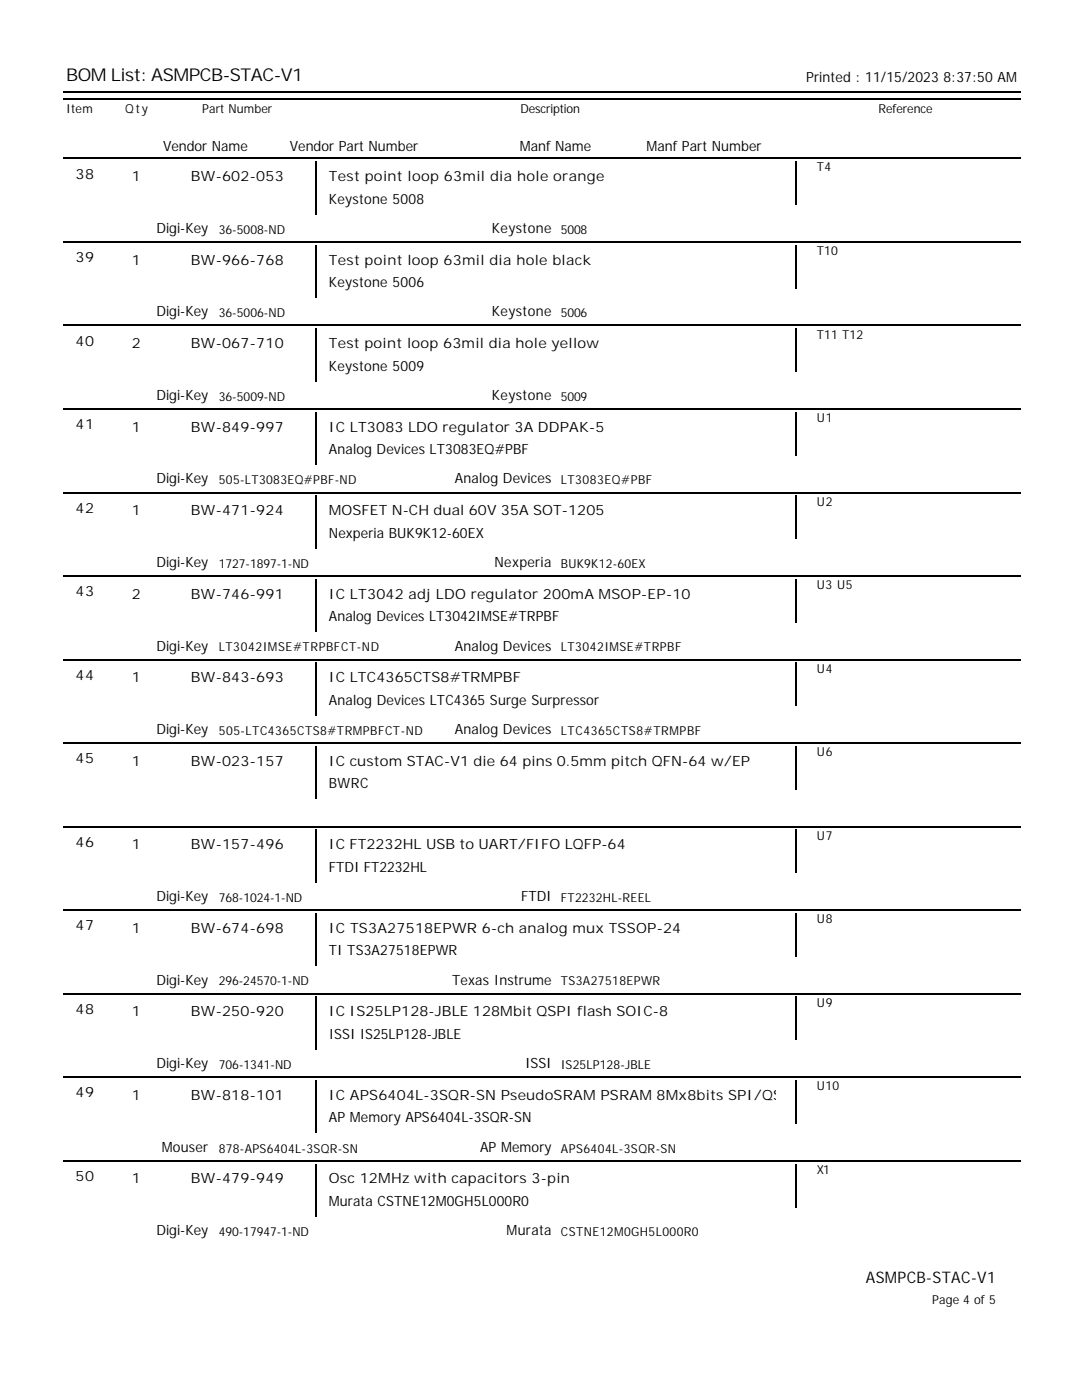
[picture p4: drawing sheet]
<svg xmlns="http://www.w3.org/2000/svg" width="216mm" height="279mm" viewBox="0 0 216 279" stroke-linecap="round" stroke-linejoin="round" font-family="sans-serif">
<defs><g id="words">
<text font-size="3.5" x="13.2" y="16.2">BOM List: ASMPCB-STAC-V1</text>
<text font-size="3.2" x="172.8" y="256.1">ASMPCB-STAC-V1</text>
<g font-size="2.8">
<text x="160.9" y="16.3">Printed : 11/15/2023 8:37:50 AM</text>
<text x="15.1" y="35.6">38</text>
<text x="32.5" y="30.1">Vendor Name</text>
<text x="57.8" y="30.1">Vendor Part Number</text>
<text x="103.7" y="30.1">Manf Name</text>
<text x="129" y="30.1">Manf Part Number</text>
<text x="26.3" y="36.2">1</text>
<text x="38.1" y="36.2">BW-602-053</text>
<text x="65.6" y="36.2">Test point loop 63mil dia hole orange</text>
<text x="65.6" y="40.7">Keystone 5008</text>
<text x="31.2" y="46.5">Digi-Key</text>
<text x="98.2" y="46.5">Keystone</text>
<text x="15.1" y="52.3">39</text>
<text x="26.3" y="52.8">1</text>
<text x="38.1" y="52.8">BW-966-768</text>
<text x="65.6" y="52.8">Test point loop 63mil dia hole black</text>
<text x="65.6" y="57.3">Keystone 5006</text>
<text x="31.2" y="63.1">Digi-Key</text>
<text x="98.2" y="63.1">Keystone</text>
<text x="15.1" y="69">40</text>
<text x="26.3" y="69.5">2</text>
<text x="38.1" y="69.5">BW-067-710</text>
<text x="65.6" y="69.5">Test point loop 63mil dia hole yellow</text>
<text x="65.6" y="74">Keystone 5009</text>
<text x="31.2" y="79.8">Digi-Key</text>
<text x="98.2" y="79.8">Keystone</text>
<text x="15.1" y="85.6">41</text>
<text x="26.3" y="86.2">1</text>
<text x="38.1" y="86.2">BW-849-997</text>
<text x="65.6" y="86.2">IC LT3083 LDO regulator 3A DDPAK-5</text>
<text x="65.6" y="90.7">Analog Devices LT3083EQ#PBF</text>
<text x="31.2" y="96.5">Digi-Key</text>
<text x="90.8" y="96.5">Analog Devices</text>
<text x="15.1" y="102.3">42</text>
<text x="26.3" y="102.8">1</text>
<text x="38.1" y="102.8">BW-471-924</text>
<text x="65.6" y="102.8">MOSFET N-CH dual 60V 35A SOT-1205</text>
<text x="65.6" y="107.3">Nexperia BUK9K12-60EX</text>
<text x="31.2" y="113.2">Digi-Key</text>
<text x="98.7" y="113.2">Nexperia</text>
<text x="15.1" y="119">43</text>
<text x="26.3" y="119.5">2</text>
<text x="38.1" y="119.5">BW-746-991</text>
<text x="65.6" y="119.5">IC LT3042 adj LDO regulator 200mA MSOP-EP-10</text>
<text x="65.6" y="124">Analog Devices LT3042IMSE#TRPBF</text>
<text x="31.2" y="129.8">Digi-Key</text>
<text x="90.8" y="129.8">Analog Devices</text>
<text x="15.1" y="135.6">44</text>
<text x="26.3" y="136.2">1</text>
<text x="38.1" y="136.2">BW-843-693</text>
<text x="65.6" y="136.2">IC LTC4365CTS8#TRMPBF</text>
<text x="65.6" y="140.7">Analog Devices LTC4365 Surge Surpressor</text>
<text x="31.2" y="146.5">Digi-Key</text>
<text x="90.8" y="146.5">Analog Devices</text>
<text x="15.1" y="152.3">45</text>
<text x="26.3" y="152.8">1</text>
<text x="38.1" y="152.8">BW-023-157</text>
<text x="65.6" y="152.8">IC custom STAC-V1 die 64 pins 0.5mm pitch QFN-64 w/EP</text>
<text x="65.6" y="157.3">BWRC</text>
<text x="15.1" y="169">46</text>
<text x="26.3" y="169.5">1</text>
<text x="38.1" y="169.5">BW-157-496</text>
<text x="65.6" y="169.5">IC FT2232HL USB to UART/FIFO LQFP-64</text>
<text x="31.2" y="179.8">Digi-Key</text>
<text x="65.6" y="174">FTDI FT2232HL</text>
<text x="104" y="179.8">FTDI</text>
<text x="15.1" y="185.6">47</text>
<text x="26.3" y="186.2">1</text>
<text x="38.1" y="186.2">BW-674-698</text>
<text x="65.6" y="186.2">IC TS3A27518EPWR 6-ch analog mux TSSOP-24</text>
<text x="65.6" y="190.7">TI TS3A27518EPWR</text>
<text x="31.2" y="196.5">Digi-Key</text>
<text x="90.2" y="196.5">Texas Instrume</text>
<text x="15.1" y="202.3">48</text>
<text x="26.3" y="202.8">1</text>
<text x="38.1" y="202.8">BW-250-920</text>
<text x="65.6" y="202.8">IC IS25LP128-JBLE 128Mbit QSPI flash SOIC-8</text>
<text x="65.6" y="207.3">ISSI IS25LP128-JBLE</text>
<text x="31.2" y="213.2">Digi-Key</text>
<text x="104.8" y="213.2">ISSI</text>
<text x="15.1" y="219">49</text>
<text x="26.3" y="219.5">1</text>
<text x="38.1" y="219.5">BW-818-101</text>
<text x="65.6" y="219.5">IC APS6404L-3SQR-SN PseudoSRAM PSRAM 8Mx8bits SPI/QSPI SOP-8</text>
<text x="65.6" y="224">AP Memory APS6404L-3SQR-SN</text>
<text x="32.3" y="229.8">Mouser</text>
<text x="95.8" y="229.8">AP Memory</text>
<text x="15.1" y="235.7">50</text>
<text x="26.3" y="236.2">1</text>
<text x="38.1" y="236.2">BW-479-949</text>
<text x="65.6" y="236.2">Osc 12MHz with capacitors 3-pin</text>
<text x="65.6" y="240.7">Murata CSTNE12M0GH5L000R0</text>
<text x="31.2" y="246.5">Digi-Key</text>
<text x="101.1" y="246.5">Murata</text>
</g>
<g font-size="2.5">
<text x="13.2" y="22.6">Item</text>
<text x="25" y="22.6">Qty</text>
<text x="40.3" y="22.6">Part Number</text>
<text x="103.8" y="22.6">Description</text>
<text x="175.3" y="22.6">Reference</text>
<text x="163" y="34.2">T4</text>
<text x="43.7" y="46.7">36-5008-ND</text>
<text x="111.9" y="46.7">5008</text>
<text x="163" y="50.9">T10</text>
<text x="43.7" y="63.3">36-5006-ND</text>
<text x="111.9" y="63.3">5006</text>
<text x="163" y="67.6">T11 T12</text>
<text x="43.7" y="80">36-5009-ND</text>
<text x="111.9" y="80">5009</text>
<text x="163" y="84.2">U1</text>
<text x="43.7" y="96.7">505-LT3083EQ#PBF-ND</text>
<text x="111.9" y="96.7">LT3083EQ#PBF</text>
<text x="163" y="100.9">U2</text>
<text x="43.7" y="113.3">1727-1897-1-ND</text>
<text x="111.9" y="113.3">BUK9K12-60EX</text>
<text x="163" y="117.6">U3 U5</text>
<text x="43.7" y="130">LT3042IMSE#TRPBFCT-ND</text>
<text x="111.9" y="130">LT3042IMSE#TRPBF</text>
<text x="163" y="134.2">U4</text>
<text x="43.7" y="146.7">505-LTC4365CTS8#TRMPBFCT-ND</text>
<text x="111.9" y="146.7">LTC4365CTS8#TRMPBF</text>
<text x="163" y="150.9">U6</text>
<text x="163" y="167.6">U7</text>
<text x="43.7" y="180">768-1024-1-ND</text>
<text x="111.9" y="180">FT2232HL-REEL</text>
<text x="163" y="184.2">U8</text>
<text x="43.7" y="196.7">296-24570-1-ND</text>
<text x="111.9" y="196.7">TS3A27518EPWR</text>
<text x="163" y="200.9">U9</text>
<text x="43.7" y="213.3">706-1341-ND</text>
<text x="111.9" y="213.3">IS25LP128-JBLE</text>
<text x="163" y="217.6">U10</text>
<text x="43.7" y="230">878-APS6404L-3SQR-SN</text>
<text x="111.9" y="230">APS6404L-3SQR-SN</text>
<text x="163" y="234.2">X1</text>
<text x="43.7" y="246.7">490-17947-1-ND</text>
<text x="111.9" y="246.7">CSTNE12M0GH5L000R0</text>
<text x="186" y="260.2">Page 4 of 5</text>
</g>
</g></defs>
<path d="M12.7 18.4h191" fill="none" stroke="#000" stroke-width=".26"/>
<g fill="#fff">
<path d="M27 27h28v4h-28z"/>
<path d="M56.6 27h28.1v4h-28.1z"/>
<path d="M96.8 27h28.1v4h-28.1z"/>
<path d="M126.5 27h28.3v4h-28.3z"/>
</g>
<path d="M12.7 19.7h191" fill="none" stroke="#000" stroke-width=".26"/>
<g fill="#fff">
<path d="M13.2 23.3h8.2v3.4h-8.2z"/>
<path d="M26.7 23.3h35.2v3.4h-35.2z"/>
<path d="M65.1 32.5h89.7v4.5h-89.7z"/>
<path d="M65.1 37h89.7v4.5h-89.7z"/>
</g>
<path d="M158.9 32.3v10.6" fill="none" stroke="#000" stroke-width=".26"/>
<g fill="#fff">
<path d="M26.2 36.8h35.2v4.5h-35.2z"/>
<path d="M14 42.9h28.1v4.5h-28.1z"/>
</g>
<path d="M63.1 32.3v10.6" fill="none" stroke="#000" stroke-width=".26"/>
<g fill="#fff">
<path d="M43.1 42.9h45v4.5h-45z"/>
<path d="M88.9 42.9h21.7v4.5h-21.7z"/>
<path d="M111.4 42.9h45v4.5h-45z"/>
</g>
<path d="M12.7 31.6h191" fill="none" stroke="#000" stroke-width=".26"/>
<g fill="#fff">
<path d="M12.7 37h8.2v5.6h-8.2z"/>
<path d="M158 41h40.4v6.1h-40.4z"/>
<path d="M65.1 49.2h89.7v4.5h-89.7z"/>
<path d="M65.1 53.7h89.7v4.5h-89.7z"/>
</g>
<path d="M158.9 48.9v10.6" fill="none" stroke="#000" stroke-width=".26"/>
<g fill="#fff">
<path d="M26.2 53.4h35.2v4.5h-35.2z"/>
<path d="M14 59.5h28.1v4.5h-28.1z"/>
</g>
<path d="M63.1 48.9v10.6" fill="none" stroke="#000" stroke-width=".26"/>
<g fill="#fff">
<path d="M43.1 59.5h45v4.5h-45z"/>
<path d="M88.9 59.5h21.7v4.5h-21.7z"/>
<path d="M111.4 59.5h45v4.5h-45z"/>
</g>
<path d="M12.7 48.3h191" fill="none" stroke="#000" stroke-width=".26"/>
<g fill="#fff">
<path d="M12.7 53.7h8.2v5.6h-8.2z"/>
<path d="M158 57.7h40.4v6.1h-40.4z"/>
<path d="M65.1 65.9h89.7v4.5h-89.7z"/>
<path d="M65.1 70.4h89.7v4.5h-89.7z"/>
</g>
<path d="M158.9 65.6v10.6" fill="none" stroke="#000" stroke-width=".26"/>
<g fill="#fff">
<path d="M26.2 70.1h35.2v4.5h-35.2z"/>
<path d="M14 76.2h28.1v4.5h-28.1z"/>
</g>
<path d="M63.1 65.6v10.6" fill="none" stroke="#000" stroke-width=".26"/>
<g fill="#fff">
<path d="M43.1 76.2h45v4.5h-45z"/>
<path d="M88.9 76.2h21.7v4.5h-21.7z"/>
<path d="M111.4 76.2h45v4.5h-45z"/>
</g>
<path d="M12.7 65h191" fill="none" stroke="#000" stroke-width=".26"/>
<g fill="#fff">
<path d="M12.7 70.4h8.2v5.5h-8.2z"/>
<path d="M158 74.3h40.4v6.1h-40.4z"/>
<path d="M65.1 82.5h89.7v4.5h-89.7z"/>
<path d="M65.1 87h89.7v4.5h-89.7z"/>
</g>
<path d="M158.9 82.3v10.6" fill="none" stroke="#000" stroke-width=".26"/>
<g fill="#fff">
<path d="M26.2 86.8h35.2v4.5h-35.2z"/>
<path d="M14 92.9h28.1v4.5h-28.1z"/>
</g>
<path d="M63.1 82.3v10.6" fill="none" stroke="#000" stroke-width=".26"/>
<g fill="#fff">
<path d="M43.1 92.9h45v4.5h-45z"/>
<path d="M88.9 92.9h21.7v4.5h-21.7z"/>
<path d="M111.4 92.9h45v4.5h-45z"/>
</g>
<path d="M12.7 81.6h191" fill="none" stroke="#000" stroke-width=".26"/>
<g fill="#fff">
<path d="M12.7 87h8.2v5.6h-8.2z"/>
<path d="M158 91h40.4v6.1h-40.4z"/>
<path d="M65.1 99.2h89.7v4.5h-89.7z"/>
<path d="M65.1 103.7h89.7v4.5h-89.7z"/>
</g>
<path d="M158.9 99v10.5" fill="none" stroke="#000" stroke-width=".26"/>
<g fill="#fff">
<path d="M26.2 103.5h35.2v4.4h-35.2z"/>
<path d="M14 109.5h28.1v4.5h-28.1z"/>
</g>
<path d="M63.1 99v10.5" fill="none" stroke="#000" stroke-width=".26"/>
<g fill="#fff">
<path d="M43.1 109.5h45v4.5h-45z"/>
<path d="M88.9 109.5h21.7v4.5h-21.7z"/>
<path d="M111.4 109.5h45v4.5h-45z"/>
</g>
<path d="M12.7 98.3h191" fill="none" stroke="#000" stroke-width=".26"/>
<g fill="#fff">
<path d="M12.7 103.7h8.2v5.6h-8.2z"/>
<path d="M158 107.7h40.4v6.1h-40.4z"/>
<path d="M65.1 115.9h89.7v4.5h-89.7z"/>
<path d="M65.1 120.4h89.7v4.5h-89.7z"/>
</g>
<path d="M158.9 115.6v10.6" fill="none" stroke="#000" stroke-width=".26"/>
<g fill="#fff">
<path d="M26.2 120.1h35.2v4.5h-35.2z"/>
<path d="M14 126.2h28.1v4.5h-28.1z"/>
</g>
<path d="M63.1 115.6v10.6" fill="none" stroke="#000" stroke-width=".26"/>
<g fill="#fff">
<path d="M43.1 126.2h45v4.5h-45z"/>
<path d="M88.9 126.2h21.7v4.5h-21.7z"/>
<path d="M111.4 126.2h45v4.5h-45z"/>
</g>
<path d="M12.7 115h191" fill="none" stroke="#000" stroke-width=".26"/>
<g fill="#fff">
<path d="M12.7 120.4h8.2v5.5h-8.2z"/>
<path d="M158 124.4h40.4v6h-40.4z"/>
<path d="M65.1 132.6h89.7v4.5h-89.7z"/>
<path d="M65.1 137.1h89.7v4.5h-89.7z"/>
</g>
<path d="M158.9 132.3v10.6" fill="none" stroke="#000" stroke-width=".26"/>
<g fill="#fff">
<path d="M26.2 136.8h35.2v4.5h-35.2z"/>
<path d="M14 142.9h28.1v4.5h-28.1z"/>
</g>
<path d="M63.1 132.3v10.6" fill="none" stroke="#000" stroke-width=".26"/>
<g fill="#fff">
<path d="M43.1 142.9h45v4.5h-45z"/>
<path d="M88.9 142.9h21.7v4.5h-21.7z"/>
<path d="M111.4 142.9h45v4.5h-45z"/>
</g>
<path d="M12.7 131.6h191" fill="none" stroke="#000" stroke-width=".26"/>
<g fill="#fff">
<path d="M12.7 137.1h8.2v5.5h-8.2z"/>
<path d="M158 141h40.4v6.1h-40.4z"/>
<path d="M65.1 149.2h89.7v4.5h-89.7z"/>
<path d="M65.1 153.7h89.7v4.5h-89.7z"/>
</g>
<path d="M158.9 149v10.5" fill="none" stroke="#000" stroke-width=".26"/>
<g fill="#fff">
<path d="M26.2 153.5h35.2v4.5h-35.2z"/>
<path d="M14 159.5h28.1v4.5h-28.1z"/>
</g>
<path d="M63.1 149v10.5" fill="none" stroke="#000" stroke-width=".26"/>
<g fill="#fff">
<path d="M43.1 159.5h45v4.5h-45z"/>
<path d="M88.9 159.5h21.7v4.5h-21.7z"/>
<path d="M111.4 159.5h45v4.5h-45z"/>
</g>
<path d="M12.7 148.3h191" fill="none" stroke="#000" stroke-width=".26"/>
<g fill="#fff">
<path d="M12.7 153.7h8.2v5.6h-8.2z"/>
<path d="M158 157.7h40.4v6.1h-40.4z"/>
<path d="M65.1 165.9h89.7v4.5h-89.7z"/>
<path d="M65.1 170.4h89.7v4.5h-89.7z"/>
</g>
<path d="M158.9 165.6v10.6" fill="none" stroke="#000" stroke-width=".26"/>
<g fill="#fff">
<path d="M26.2 170.1h35.2v4.5h-35.2z"/>
<path d="M14 176.2h28.1v4.5h-28.1z"/>
</g>
<path d="M63.1 165.6v10.6" fill="none" stroke="#000" stroke-width=".26"/>
<g fill="#fff">
<path d="M43.1 176.2h45v4.5h-45z"/>
<path d="M88.9 176.2h21.7v4.5h-21.7z"/>
<path d="M111.4 176.2h45v4.5h-45z"/>
</g>
<path d="M12.7 165h191" fill="none" stroke="#000" stroke-width=".26"/>
<g fill="#fff">
<path d="M12.7 170.4h8.2v5.5h-8.2z"/>
<path d="M158 174.4h40.4v6h-40.4z"/>
<path d="M65.1 182.6h89.7v4.5h-89.7z"/>
<path d="M65.1 187.1h89.7v4.5h-89.7z"/>
</g>
<path d="M158.9 182.3v10.6" fill="none" stroke="#000" stroke-width=".26"/>
<g fill="#fff">
<path d="M26.2 186.8h35.2v4.5h-35.2z"/>
<path d="M14 192.9h28.1v4.5h-28.1z"/>
</g>
<path d="M63.1 182.3v10.6" fill="none" stroke="#000" stroke-width=".26"/>
<g fill="#fff">
<path d="M43.1 192.9h45v4.5h-45z"/>
<path d="M88.9 192.9h21.7v4.5h-21.7z"/>
<path d="M111.4 192.9h45v4.5h-45z"/>
</g>
<path d="M12.7 181.6h191" fill="none" stroke="#000" stroke-width=".26"/>
<g fill="#fff">
<path d="M12.7 187.1h8.2v5.5h-8.2z"/>
<path d="M158 191h40.4v6.1h-40.4z"/>
<path d="M65.1 199.2h89.7v4.5h-89.7z"/>
<path d="M65.1 203.7h89.7v4.5h-89.7z"/>
</g>
<path d="M158.9 199v10.5" fill="none" stroke="#000" stroke-width=".26"/>
<g fill="#fff">
<path d="M26.2 203.5h35.2v4.5h-35.2z"/>
<path d="M14 209.5h28.1v4.5h-28.1z"/>
</g>
<path d="M63.1 199v10.5" fill="none" stroke="#000" stroke-width=".26"/>
<g fill="#fff">
<path d="M43.1 209.5h45v4.5h-45z"/>
<path d="M88.9 209.5h21.7v4.5h-21.7z"/>
<path d="M111.4 209.5h45v4.5h-45z"/>
</g>
<path d="M12.7 198.3h191" fill="none" stroke="#000" stroke-width=".26"/>
<g fill="#fff">
<path d="M12.7 203.7h8.2v5.6h-8.2z"/>
<path d="M158 207.7h40.4v6.1h-40.4z"/>
<path d="M65.1 215.9h89.7v4.5h-89.7z"/>
<path d="M65.1 220.4h89.7v4.5h-89.7z"/>
</g>
<path d="M158.9 215.6v10.6" fill="none" stroke="#000" stroke-width=".26"/>
<g fill="#fff">
<path d="M26.2 220.1h35.2v4.5h-35.2z"/>
<path d="M14 226.2h28.1v4.5h-28.1z"/>
</g>
<path d="M63.1 215.6v10.6" fill="none" stroke="#000" stroke-width=".26"/>
<g fill="#fff">
<path d="M43.1 226.2h45v4.5h-45z"/>
<path d="M88.9 226.2h21.7v4.5h-21.7z"/>
<path d="M111.4 226.2h45v4.5h-45z"/>
</g>
<path d="M12.7 215h191" fill="none" stroke="#000" stroke-width=".26"/>
<g fill="#fff">
<path d="M12.7 220.4h8.2v5.6h-8.2z"/>
<path d="M158 224.4h40.4v6.1h-40.4z"/>
<path d="M65.1 232.6h89.7v4.5h-89.7z"/>
<path d="M65.1 237.1h89.7v4.5h-89.7z"/>
</g>
<path d="M158.9 232.3v10.6" fill="none" stroke="#000" stroke-width=".26"/>
<g fill="#fff">
<path d="M26.2 236.8h35.2v4.5h-35.2z"/>
<path d="M14 242.9h28.1v4.5h-28.1z"/>
</g>
<path d="M63.1 232.3v10.6" fill="none" stroke="#000" stroke-width=".26"/>
<g fill="#fff">
<path d="M43.1 242.9h45v4.5h-45z"/>
<path d="M88.9 242.9h21.7v4.5h-21.7z"/>
<path d="M111.4 242.9h45v4.5h-45z"/>
</g>
<path d="M12.7 231.6h191" fill="none" stroke="#000" stroke-width=".26"/>
<g fill="#fff">
<path d="M12.7 237.1h8.2v5.5h-8.2z"/>
<path d="M158 241h40.4v6.1h-40.4z"/>
</g>
<use href="#words"/>
</svg>
